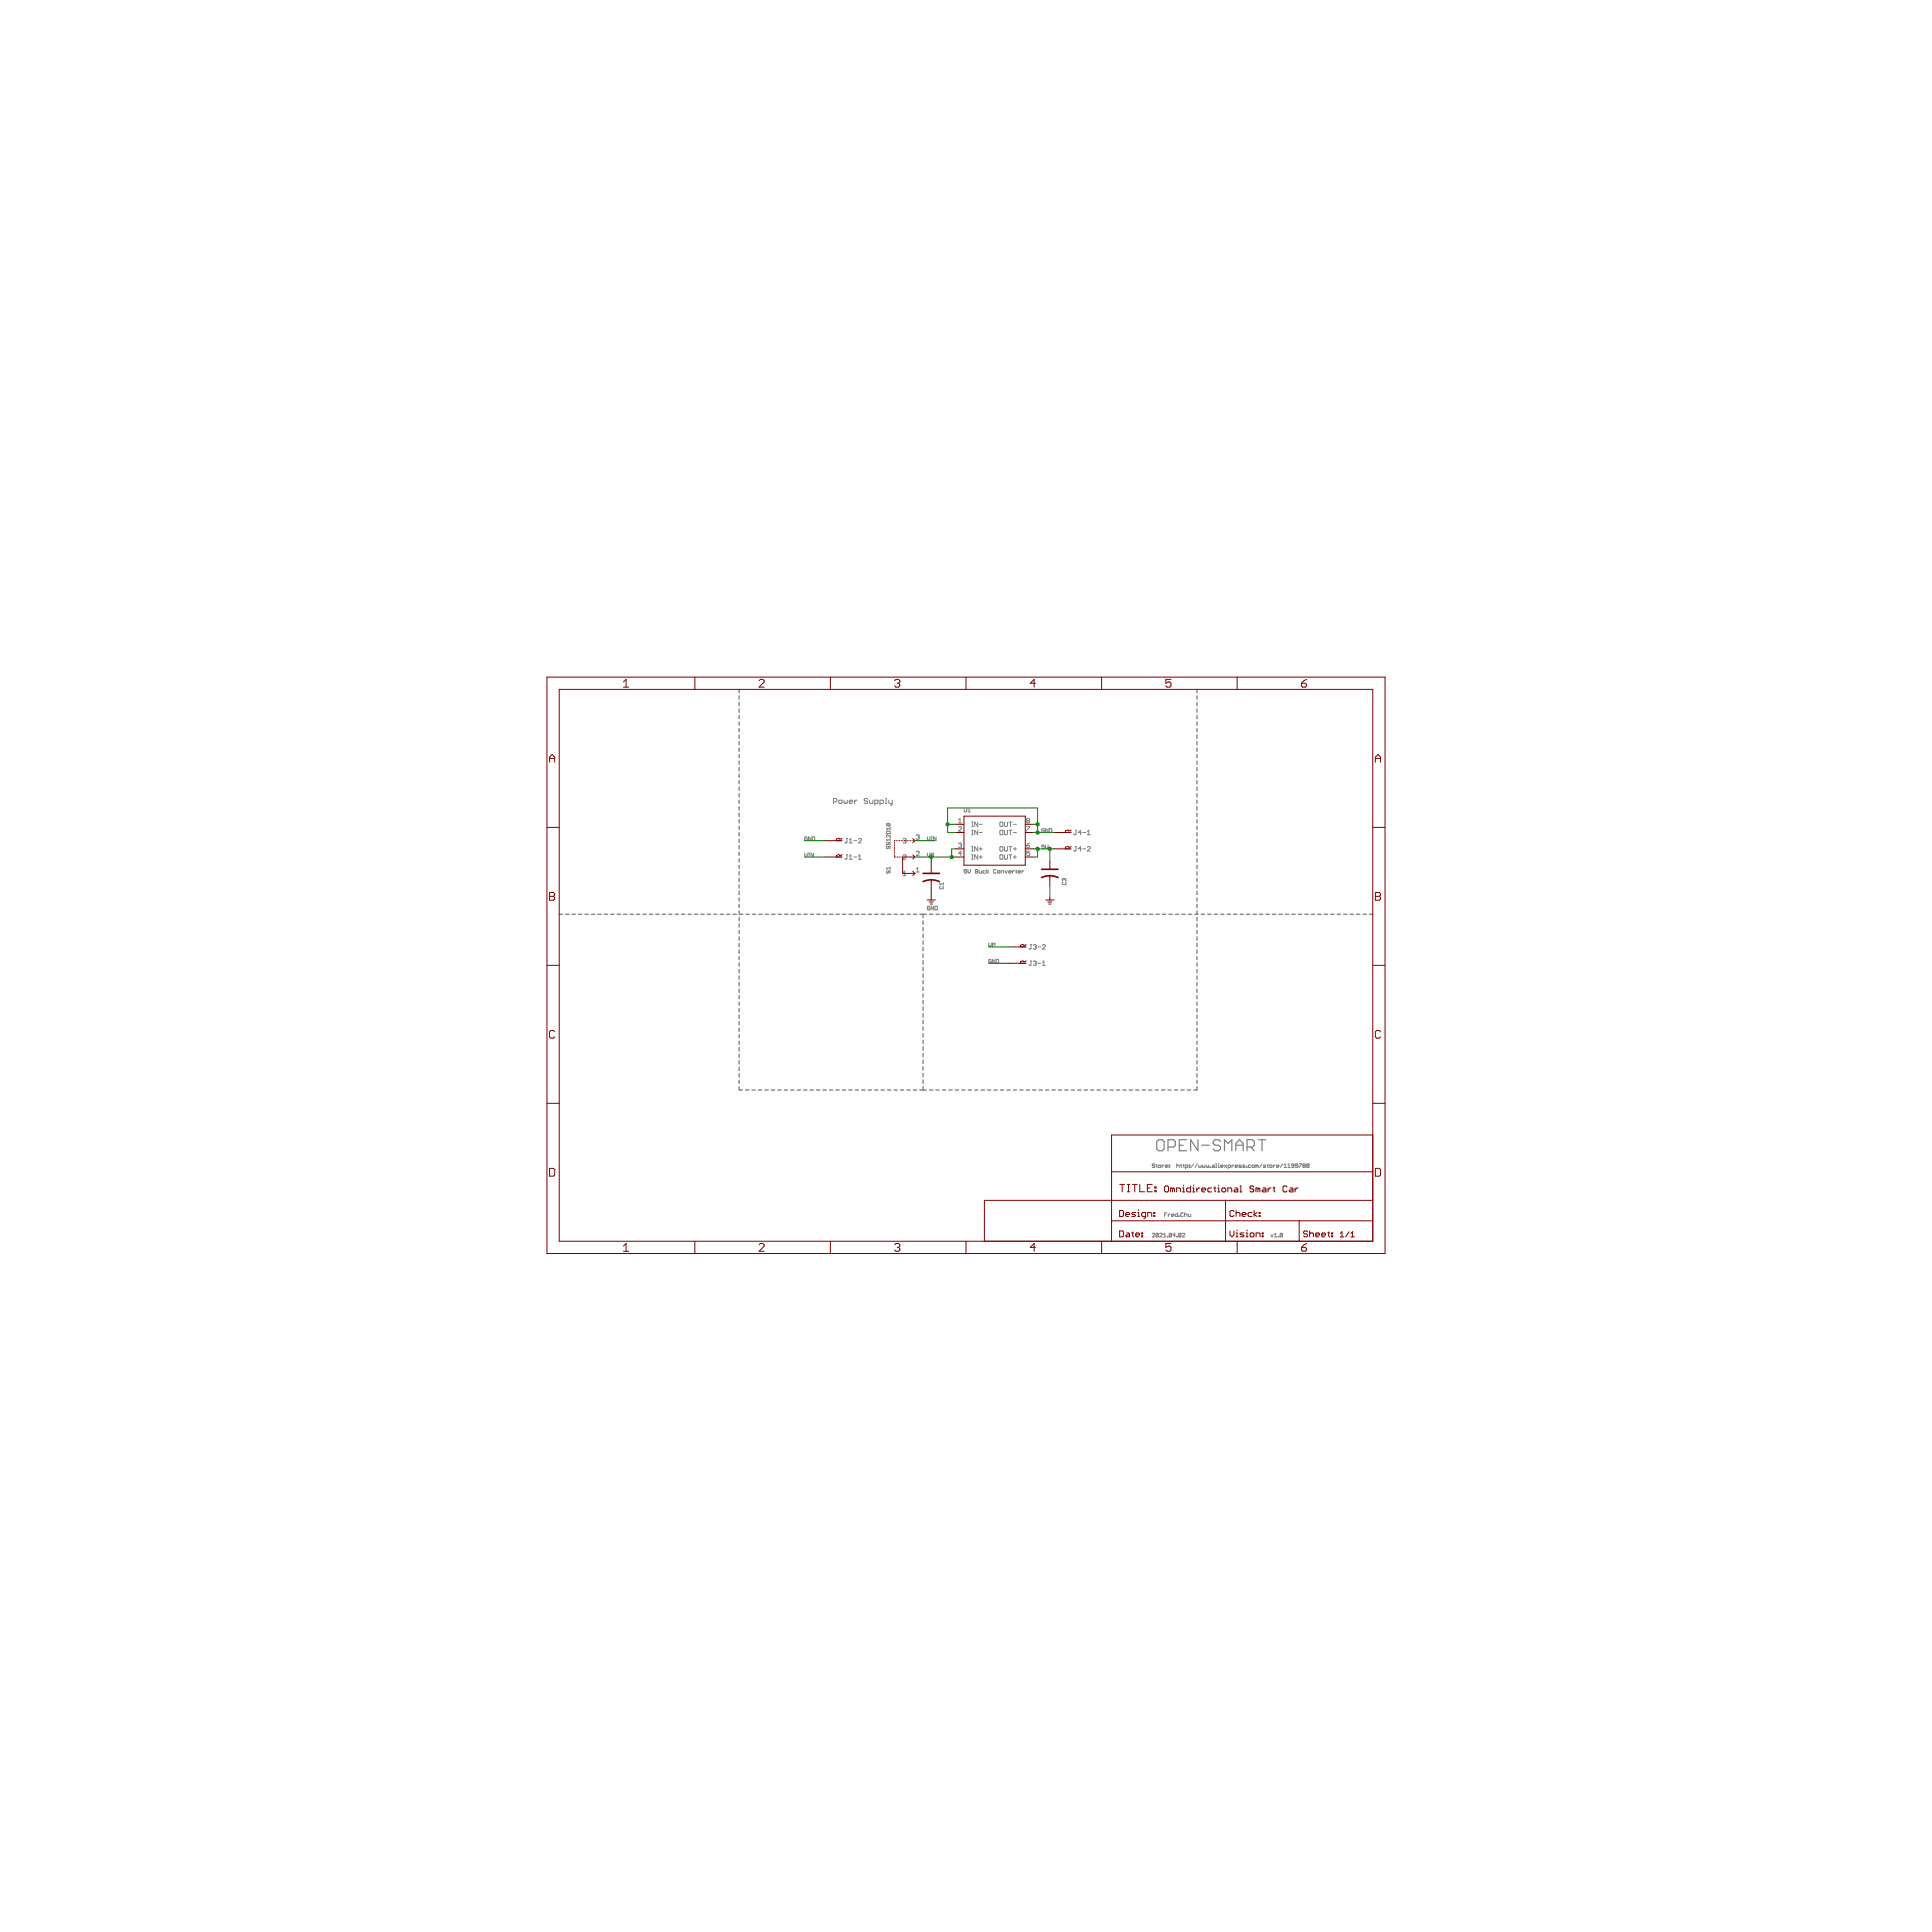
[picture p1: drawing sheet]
<svg xmlns="http://www.w3.org/2000/svg" width="600mm" height="600mm" viewBox="0 0 600 600" stroke-linecap="round" stroke-linejoin="round" font-family="sans-serif">
<g fill="none" stroke="#808080" stroke-width=".31">
<path d="M251.9 259.9v1.1l-.8-1.1v1.1M252.3 259.9l.7 .2-.1 .9h-.6zM258.9 249h.8l.2-.2v-.5l-.2-.3h-.8v1.6M260.8 248.5h.5l.3 .3v.5l-.3 .3h-.5l-.3-.3v-.5zM262.1 248.5v.8l.3 .3 .3-.3 .2 .3 .3-.3v-.8M263.8 249h1l-.2-.5h-.5l-.3 .3v.5l.3 .3h.5M265.4 248.5v1.1M266.2 248.5l-.8 .5M269.5 248.3l-.3-.3h-.5l-.3 .3 .3 .5h.5l.3 .2-.3 .6h-.5l-.3-.3M270.1 248.5v.8l.2 .3h.8v-1.1M271.7 249.6h.8l.3-.3v-.5l-.3-.3h-.8v1.6M273.3 249.6h.8l.3-.3v-.5l-.3-.3h-.8v1.6"/>
<path d="M275 248h.2v1.6M275 249.6h.5M275.3 258.3l1-.2 .2 .8h-1.2zM275.5 255.8l-.2 .6 1 .2M275.5 255.8l1 .2-.2 .6M275.5 255.8l.8 .8M276.1 248.5v.8l.2 .3h.8M276.5 259.3v.8l-.8-.8-.4 .2 .2 .6M276.5 257v.7M276.5 257.4h-1.2l.4 .3M277.1 248.5v1.4l-.5 .2M284.6 259.5l.7-.2 .2 .2-.2 .5"/>
<path d="M285.1 260h.2M285.3 260l.2 .2-.2 .5-.7-.2M288 259.9v.8l.4 .3 .4-.3v-.8M289.2 259.9h.4M289.4 259.9v1.1M290.7 259.9v1.1l-.7-1.1v1.1M297.7 254.7l.5-.5v1.4M297.7 255.6h.9M297.7 257l.2-.2 .7 .2-.9 1.1h.9M299.5 251v1l.2 .2 .5-.2v-1M300.6 252.2h.8M300.6 251.4l.4-.4v1.2"/>
<path d="M301.8 256.7h.5M301.8 255.3h.5M301.8 259.3h.5M301.8 257.9h.5M302 255.3v1.4M302 257.9v1.4M303.7 255.3v1.4l-1-1.4v1.4M303.7 257.9v1.4l-1-1.4v1.4M304.1 256h1M304.1 258.6h1M310.8 255.3l.7 .3v.9l-.2 .2-.7-.2v-.9zM310.8 257.9l.7 .2v.9l-.2 .3-.7-.3v-.9z"/>
<path d="M312 255.3v1.2l.2 .2 .7-.2v-1.2M312 257.9v1.1l.2 .3 .7-.3v-1.1M313.4 255.3h.9M313.4 257.9h.9M313.8 255.3v1.4M313.8 257.9v1.4M314.8 256h.9M314.8 258.6h.9M318.9 256.8h.9l-.9 1.3M319.1 254.9l-.2 .2 .2 .5 .7-.2-.2-.5M319.1 254.9l-.2-.2 .2-.5 .7 .2-.2 .5M319.1 254.9h.5"/>
<path d="M324.4 257.6l-.2-.2-.6 .2v.7l.6 .2 .2-.6h-.4M325.5 257.4v1.1l-.7-1.1v1.1M325.9 257.4l.8 .2-.2 .9h-.6zM334 257.9h.4M334.2 257.9v1.1l-.2 .3-.5-.3M335.8 258.6h-.9l.7-.7v1.4M336.3 258.6h.9M337.7 259.3h.9M337.7 258.3l.5-.4v1.4M249.9 265v.7l.4 .4 .4-.4v-.7M250.7 260.1l-.2-.2-.6 .2v.8l.6 .1 .2-.5h-.4M251.1 266.1h.4"/>
<path d="M251.1 265h.4M251.3 265v1.1M252.7 265v1.1l-.8-1.1v1.1M262.8 265.5h.5M262.8 260.4h.5M263.1 260.4v1.2l-.3 .2-.4-.2M263.1 265.5v1.2l-.3 .2-.4-.2M263.8 261.8h.9M263.8 266.9h.9M263.8 266l.5-.5v1.4M263.8 260.9l.5-.5v1.4M265.2 266.2h.9"/>
<path d="M265.2 261.1h.9M266.6 260.6l.2-.2 .7 .2-.9 1.2h.9M266.6 266.9h.9M266.6 266l.5-.5v1.4M275.5 262.8l-.2 .2 .2 .6 .4-.2 .2-.6 .4 .2-.2 .6M275.5 270.4l-.2 .2 .2 .6 .4-.2 .2-.6 .4 .2-.2 .6M275.5 261.6l-.2 .6 .4 .2 .2-.5 .4-.3 .2 .3-.2 .5M276.5 260.5v.7M276.5 269.3v.7M276.5 269.6h-1.2l.4 .4M276.5 260.9h-1.2l.4 .3M280.5 260.6l.7-.2 .2 .2-.2 .5"/>
<path d="M280.5 265.7l.2-.2 .7 .2-.9 1.2h.9M280.5 271l.5-.4v1.4M280.5 272h.9M281 261.1h.2M281.2 261.1l.2 .2-.2 .5-.7-.2M284.6 264.6l.2-.2 .7 .2-.9 1.2h.9M284.6 270.8h.9M284.6 269.9l.5-.4v1.3M288 265v.7l.4 .4 .4-.4v-.7M289.2 266.1v-1.1l.4 .4 .4-.4v1.1M289.2 261h.4M292 275.3l-.2 .2 .2 .6 1-.2-.2-.6"/>
<path d="M293 274.2v.7M293 274.5h-1.2l.4 .4M297.7 262.1l.7-.3 .2 .3-.2 .4M298.2 262.5h.2M298.4 262.5l.2 .3-.2 .4-.7-.2M298.6 265.1h-.9l.7-.7v1.4M300.2 270.1h-.7v.5l.3-.2 .4 .2-.2 .6-.5-.2M300.6 270.1v.7l.4 .4 .4-.4v-.7M301.8 264.4h.5M301.8 263h.5M301.8 266.9h.5M301.8 265.5h.5"/>
<path d="M302 263v1.4M302 265.5v1.4M303 270.1l.7 .2-.1 .9h-.6zM303 270.6h.6M303.7 263v1.4l-1-1.4v1.4M303.7 265.5v1.4l-1-1.4v1.4M304.1 270.4l.2 .8h.6v-.8M304.1 263.7h1M304.1 266.2h1M304.6 263.2v.9M304.6 265.7v1M306.1 270.4l-.8 .2 .2 .6h.6"/>
<path d="M306.5 270.1v1.1M307 270.4l-.5 .4 .5 .4M309.4 270.3l-.2-.2-.6 .2 .2 .9 .6-.2M309.8 270.6l.6-.2 .2 .6-.6 .2zM310.8 263l.7 .2v.9l-.2 .3-.7-.3v-.9zM310.8 265.5l.7 .2v1l-.2 .2-.7-.2v-1zM311 271.2v-.8l.7 .2v.6M312 263v1.1l.2 .3 .7-.3v-1.1M312 265.5v1.2l.2 .2 .7-.2v-1.2M312.1 270.4l.4 .8 .4-.8M313.3 270.8h.8l-.2-.4-.6 .2 .2 .6h.4M313.4 263h.9"/>
<path d="M313.4 265.5h.9M313.8 263v1.4M313.8 265.5v1.4M314.5 270.4v.8M314.8 263.7h.9M314.8 266.2h.9M315 270.4l-.5 .4M315.2 263.2v.9M315.2 265.7v1M315.4 270.4h.4M315.6 270.3l.2 .9M316.2 270.8h.8l-.2-.4-.6 .2 .2 .6h.4"/>
<path d="M317.4 270.4v.8M318 270.4l-.6 .4M318.9 262.5h.7l.2 .5-.7 .2zM319.8 264.4h-.9v.7l.4-.3 .5 .3-.2 .7-.7-.3M319.8 261.8l-.9 .7M324.4 262.4h-.8v.6l.4-.2 .4 .2-.2 .6-.6-.2M324.8 262.4v.8l.3 .4 .4-.4v-.8M330.1 274l-.2 .2 .2 .6 1-.2-.2-.6M330.5 273.1l-.2-.2-.4 .2 .2 .5M330.5 273.1l.2-.2 .4 .2-.2 .5M330.5 273.1v.2M334 263h.4"/>
<path d="M334.2 263v1.1l-.2 .3-.5-.3M335.8 263.7h-.9l.7-.7v1.4M336.3 263.7h.9M337.7 263.2l.2-.2 .7 .2-.9 1.2h.9M288.8 281.7l-.2-.2-.6 .2v.7l.6 .2 .2-.5h-.4M290 281.5v1.1l-.8-1.1v1.1M290.4 281.5l.7 .2-.1 .9h-.6zM307.1 292.9v.8l.4 .3 .3-.3v-.8M307.8 298.2l-.1-.2-.6 .2v.7l.6 .2 .1-.5h-.3M308.3 294v-1.1l.3 .4 .4-.4v1.1M309 298v1.1l-.7-1.1v1.1M309.4 298l.8 .2-.2 .9h-.6z"/>
<path d="M320 298.5h.5M320 293.4h.5M320.2 298.5v1.2l-.2 .2-.5-.2M320.2 293.4v1.2l-.2 .2-.5-.2M320.9 293.6l.7-.2 .3 .2-.3 .5M320.9 298.7l.7-.2 .3 .2-.3 .5M321.4 299.2h.2M321.4 294.1h.2M321.6 299.2l.3 .2-.3 .5-.7-.2M321.6 294.1l.3 .2-.3 .5-.7-.2M322.3 299.2h1M322.3 294.1h1"/>
<path d="M323.7 293.6l.3-.2 .7 .2-1 1.2h1M323.7 299.9h1M323.7 299l.5-.5v1.4M358.6 361.7l-.1-.2-.6 .2 .2 .4 .5 .1-.1 .4-.6-.2M359.1 361.9h.3M359.2 361.7l.2 .9M360 361.9l.6 .2-.2 .5-.6-.2zM361 361.9v.7M361.6 361.9l-.6 .3M361.7 377.3h.4M362 362.2h.7l-.2-.3-.5 .2 .2 .5h.3M362.5 376.7h-.8v1.1"/>
<path d="M362.9 377.1v.7M363.1 361.9l.2 .2zM363.1 362.4l.2 .2zM363.4 377.1l-.5 .4M363.8 377.5h.8l-.2-.4-.6 .2 .2 .5h.4M365.5 361.5v1.1M365.5 362.1l.6-.2 .2 .7M365.8 376.7v1.1h-.6l-.2-.5 .8-.2M366.2 377.7l.2 .1zM366.7 361.9h.4M366.9 361.7l.2 .9M367.5 361.9h.3"/>
<path d="M367.5 376.9l-.2-.2-.5 .2 .1 .9 .6-.1M367.6 361.7l.2 .9M367.9 377.3l.6-.2 .2 .7M367.9 376.7v1.1M368.2 362.6h.6l.2-.5-.8-.2v1.1M369.1 377.1l.2 .7h.5v-.7M369.4 361.9l.2 .2zM369.4 362.4l.2 .2zM370.7 361.5l-.7 1.1M371.9 361.5l-.8 1.1M372.3 361.9l.2 .7 .6-.2v-.5M373.5 361.9l.2 .7 .5-.2v-.5"/>
<path d="M374.6 361.9l.2 .7 .6-.2v-.5M375.8 362.4l.2 .2zM376.6 361.9l.6 .2v.5h-.6l-.2-.2 .2-.2h.6M377.6 361.5h.2v1.1M377.6 362.6h.4M378.4 362.6h.3M378.4 361.9h.1v.7M378.5 361.3v.2M379.1 362.2h.8l-.2-.3-.6 .2 .2 .5h.4M380.3 361.9l.8 .7M381.1 361.9l-.8 .7M381.5 362.6h.5l.2-.5-.7-.2v1.1"/>
<path d="M382.7 361.9v.7M383.2 361.9l-.5 .3M383.6 362.2h.8l-.2-.3-.6 .2v.3l.6 .2M385.6 361.9h-.6l-.2 .2 .2 .1 .6 .2-.8 .2M386.7 361.9h-.6l-.1 .2 .7 .3-.7 .2M387.1 362.4l.2 .2zM388.5 361.9l-.8 .2 .2 .5h.6M389.1 361.9l.5 .2-.2 .5-.5-.2zM390.4 362.1l-.4-.2v.7M390.4 362.1v.5M390.4 362.1l.2-.2 .2 .2v.5M392 361.5l-.8 1.1"/>
<path d="M393.1 361.9h-.5l-.2 .2 .2 .1 .5 .2-.7 .2M393.6 361.9h.3M393.7 361.7l.2 .9M394.3 362.1l.6-.2 .2 .5-.6 .2zM395.5 361.9v.7M396.1 361.9l-.6 .3M396.5 362.2h.7l-.2-.3-.5 .2v.3l.5 .2M398.4 361.5l-.7 1.1M398.8 362.6h.8M398.8 361.9l.4-.4v1.1M400 362.6h.7M400 361.9l.4-.4v1.1"/>
<path d="M401.9 362.1h-.6l-.1-.2 .1-.4 .6 .2v.7l-.2 .2-.5-.2M403.1 362.1h-.6l-.2-.2 .2-.4 .6 .2v.7l-.2 .2-.6-.2M403.5 361.5h.8l-.8 1.1M404.9 362.1l-.2-.2 .2-.4 .5 .2-.2 .4M404.9 362.1h.3M404.9 362.1l-.2 .1 .2 .4 .5-.2-.2-.3M406 362.1l-.2-.2 .2-.4 .6 .2-.2 .4M406 362.1h.4M406 362.1l-.2 .1 .2 .4 .6-.2-.2-.3M357.9 383.2l.2-.1 .5 .1-.7 1h.7M359.8 383.2v.8l-.2 .2-.5-.2M359.8 383.2l-.6-.1-.1 .9"/>
<path d="M359.8 383.2l-.7 .8M360.2 383.2l.2-.1 .6 .1-.8 1h.8M361.4 384.2h.7M361.4 383.4l.4-.3v1.1M362.6 384l.2 .2zM363.9 383.2l-.2 1-.6-.2M363.9 383.2l-.6-.1-.2 .9M363.9 383.2l-.8 .8M365.1 383.6h-.8l.6-.5v1.1M365.5 384l.2 .2zM366.8 383.2v.8l-.2 .2-.5-.2M366.8 383.2l-.6-.1-.1 .9"/>
<path d="M366.8 383.2l-.7 .8M367.2 383.2l.2-.1 .6 .1-.8 1h.8M394.7 383.4l.4 .8 .4-.8M395.9 384.2h.7M395.9 383.4l.3-.3v1.1M397 384l.2 .2zM398.4 383.2l-.2 1-.6-.2M398.4 383.2l-.6-.1-.2 .9M398.4 383.2l-.8 .8"/>
</g>
<g fill="none" stroke="#808080" stroke-width=".42">
<path d="M229.6 214.1v1.1M229.6 216.2v1M229.6 218.2v1M371.8 214.1v1.1M371.8 216.2v1M371.8 218.2v1M229.6 220.2v1M229.6 222.2v1M229.6 224.2v1.1M229.6 226.3v1M229.6 228.3v1M229.6 230.3v1"/>
<path d="M229.6 232.3v1.1M229.6 234.4v1M229.6 236.4v1M229.6 238.4v1M371.8 220.2v1M371.8 222.2v1M371.8 224.2v1.1M371.8 226.3v1M371.8 228.3v1M371.8 230.3v1M371.8 232.3v1.1M371.8 234.4v1"/>
<path d="M371.8 236.4v1M371.8 238.4v1M229.6 240.4v1M229.6 242.4v1.1M229.6 244.5v1M229.6 246.5v1M229.6 248.5v1M229.6 250.5v1.1M229.6 252.6v1M229.6 254.6v1M229.6 256.6v1M229.6 258.6v1.1"/>
<path d="M371.8 240.4v1M371.8 242.4v1.1M371.8 244.5v1M371.8 246.5v1M371.8 248.5v1M371.8 250.5v1.1M371.8 252.6v1M371.8 254.6v1M371.8 256.6v1M371.8 258.6v1.1M229.6 260.7v1M229.6 262.7v1"/>
<path d="M229.6 264.7v1M229.6 266.7v1.1M229.6 268.8v1M229.6 270.8v1M229.6 272.8v1M229.6 274.8v1M229.6 276.8v1.1M229.6 278.9v1M371.8 260.7v1M371.8 262.7v1M371.8 264.7v1M371.8 266.7v1.1"/>
<path d="M371.8 268.8v1M371.8 270.8v1M371.8 272.8v1M371.8 274.8v1M371.8 276.8v1.1M371.8 278.9v1M173.7 284h1M175.7 284h1M177.7 284h1M179.7 284h1M181.7 284h1M183.7 284h1"/>
<path d="M185.7 284h1M187.7 284h1M189.7 284h1M191.7 284h1M193.7 284h1M195.7 284h1M197.7 284h1M199.7 284h1M201.7 284h1M203.7 284h1M205.7 284h1M207.7 284h1"/>
<path d="M209.7 284h1M211.7 284h1M213.7 284h1M215.7 284h1M217.7 284h1M219.7 284h1M221.7 284h1M223.7 284h1M225.7 284h1M227.7 284h1M229.6 280.9v1M229.6 282.9v1"/>
<path d="M229.6 284.9v1.1M229.6 287v1M229.6 289v1M229.6 291v1M229.6 293v1M229.6 295v1.1M229.6 297.1v1M229.6 299.1v1M229.7 284h1M231.7 284h1M233.7 284h1M235.7 284h1"/>
<path d="M237.7 284h1M239.7 284h1M241.7 284h1M243.7 284h1M245.7 284h1M247.7 284h1M249.7 284h1M251.7 284h1M253.7 284h1M255.7 284h1M257.7 284h1M259.7 284h1"/>
<path d="M261.7 284h1M263.7 284h1M265.7 284h1M267.7 284h1M269.7 284h1M271.7 284h1M273.7 284h1M275.7 284h1M277.7 284h1M279.7 284h1M281.7 284h1M283.7 284h1"/>
<path d="M285.7 284h2M286.7 284v1M286.7 286v1.1M286.7 288.1v1M286.7 290.1v1.1M286.7 292.2v1.1M286.7 294.3v1M286.7 296.3v1.1M286.7 298.4v1M288.7 284h1M290.7 284h1M292.7 284h1.1"/>
<path d="M294.7 284h1.1M296.8 284h1M298.8 284h1M300.8 284h1M302.8 284h1M304.8 284h1M306.8 284h1M308.8 284h1M310.8 284h1M312.8 284h1M314.8 284h1M316.8 284h1.1"/>
<path d="M318.9 284h1M320.9 284h1M322.9 284h1M324.9 284h1M326.9 284h1M328.9 284h1M330.9 284h1M332.9 284h1M334.9 284h1.1M337 284h.9M339 284h1M341 284h1"/>
<path d="M343 284h1M345 284h1M347 284h1M349 284h1M351 284h1M353 284h1M355 284h1M357 284h1.1M359.1 284h1M361.1 284h1M363.1 284h1M365.1 284h1"/>
<path d="M367.1 284h1M369.1 284h1M371.1 284h1M371.8 280.9v1M371.8 282.9v1M371.8 284.9v1.1M371.8 287v1M371.8 289v1M371.8 291v1M371.8 293v1M371.8 295v1.1M371.8 297.1v1"/>
<path d="M371.8 299.1v1M373.1 284h1M375.1 284h1M377.1 284h1M379.2 284h1M381.2 284h1M383.2 284h1M385.2 284h1M387.2 284h1M389.2 284h1M391.2 284h1M393.2 284h1"/>
<path d="M395.2 284h1M397.2 284h1.1M399.2 284h1.1M401.3 284h1M403.3 284h1M405.3 284h1M407.3 284h1M409.3 284h1M411.3 284h1M413.3 284h1M415.3 284h1M417.3 284h1"/>
<path d="M419.3 284h1M421.3 284h1.1M423.4 284h1M425.4 284h1M229.6 301.1v1M229.6 303.1v1.1M229.6 305.2v1M229.6 307.2v1M229.6 309.2v1M229.6 311.2v1.1M229.6 313.3v1M229.6 315.3v1"/>
<path d="M229.6 317.3v1M229.6 319.3v1.1M286.7 300.4v1.1M286.7 302.5v1.1M286.7 304.5v1.1M286.7 306.6v1.1M286.7 308.7v1M286.7 310.7v1.1M286.7 312.8v1M286.7 314.9v1M286.7 316.9v1.1M286.7 319v1"/>
<path d="M371.8 301.1v1M371.8 303.1v1.1M371.8 305.2v1M371.8 307.2v1M371.8 309.2v1M371.8 311.2v1.1M371.8 313.3v1M371.8 315.3v1M371.8 317.3v1M371.8 319.3v1.1M229.6 321.4v1M229.6 323.4v1"/>
<path d="M229.6 325.4v1M229.6 327.4v1M229.6 329.4v1.1M229.6 331.5v1M229.6 333.5v1M229.6 335.5v1M229.6 337.5v1.1h1M231.6 338.6h1M233.6 338.6h1M235.6 338.6h1M237.6 338.6h1M239.6 338.6h1"/>
<path d="M241.6 338.6h1M243.6 338.6h1M245.6 338.6h1M247.6 338.6h1M249.6 338.6h1M251.6 338.6h1M253.6 338.6h1M255.6 338.6h1M257.6 338.6h1M259.6 338.6h1M261.6 338.6h1.1M263.7 338.6h.9"/>
<path d="M265.7 338.6h1M267.7 338.6h1M269.7 338.6h1M271.7 338.6h1M273.7 338.6h1M275.7 338.6h1M277.7 338.6h1M279.7 338.6h1M281.7 338.6h1M283.7 338.6h1M285.7 338.6h2M286.7 321v1.1"/>
<path d="M286.7 323.1v1M286.7 325.1v1.1M286.7 327.2v1.1M286.7 329.3v1M286.7 331.3v1.1M286.7 333.4v1M286.7 335.4v1.1M286.7 337.5v1.1M288.7 338.6h1M290.7 338.6h1M292.7 338.6h1M294.7 338.6h1"/>
<path d="M296.7 338.6h1M298.7 338.6h1M300.7 338.6h1M302.7 338.6h1M304.7 338.6h1M306.7 338.6h1M308.7 338.6h1M310.7 338.6h1M312.7 338.6h1M314.7 338.6h1M316.7 338.6h1M318.7 338.6h1"/>
<path d="M320.7 338.6h1M322.7 338.6h1M324.7 338.6h1M326.7 338.6h1M328.7 338.6h1M330.8 338.6h.9M332.7 338.6h1.1M334.8 338.6h.9M336.7 338.6h1.1M338.8 338.6h.9M340.8 338.6h1M342.8 338.6h.9"/>
<path d="M344.8 338.6h1M346.8 338.6h1M348.8 338.6h1M350.8 338.6h1M352.8 338.6h1M354.8 338.6h1M356.8 338.6h1M358.8 338.6h1M360.8 338.6h1M362.8 338.6h1M364.8 338.6h1M366.8 338.6h1"/>
<path d="M368.8 338.6h1M371.8 337.5v1.1h-1M371.8 321.4v1M371.8 323.4v1M371.8 325.4v1M371.8 327.4v1M371.8 329.4v1.1M371.8 331.5v1M371.8 333.5v1M371.8 335.5v1"/>
</g>
<g fill="none" stroke="#808080" stroke-width=".38">
<path d="M359.9 354h1.1l.6 .6v2.2l-.6 .6h-1.1l-.6-.6v-2.2zM362.8 356.3h1.7l.6-.6v-1.1l-.6-.6h-1.7v3.4M366.3 355.7h1.1M368.6 354h-2.3v3.4h2.3M372.1 354v3.4l-2.3-3.4v3.4M373.3 355.7h2.3M379.1 354.6l-.6-.6h-1.1l-.6 .6v.5l.6 .6h1.1l.6 .6v.5l-.6 .6h-1.1l-.6-.6M380.3 357.4v-3.4l1.2 1.1 1.1-1.1v3.4M383.8 355.7h2.3M383.8 357.4v-2.3l1.2-1.1 1.1 1.1v2.3M387.3 356.3h1.7l.6-.6v-1.1l-.6-.6h-1.7v3.4M388.5 356.3l1.1 1.1"/>
<path d="M390.8 354h2.3M392 354v3.4"/>
</g>
<g fill="none" stroke="#800000" stroke-width=".31">
<path d="M173.7 214.1h252.7v171.4h-252.7zM193.7 211.8l.8-.8v2.4M193.7 213.4h1.6M215.8 210.3v3.8M235.8 211.4l.4-.4h.8l.4 .4v.4l-1.6 1.6h1.6M257.9 210.3v3.8M277.9 211.4l.4-.4h.8l.4 .4v.4l-.4 .4M278.7 212.2h.4M279.1 212.2l.4 .4v.4l-.4 .4h-.8l-.4-.4M300 210.3v3.8M321.6 212.2h-1.6l1.2-1.2v2.4M342.2 210.3v3.8"/>
<path d="M363.7 211h-1.6v1.2l.8-.4h.4l.4 .4v.8l-.4 .4h-.8l-.4-.4M384.3 210.3v3.8M404.2 212.2h1.2l.4 .4v.4l-.4 .4h-.8l-.4-.4zM405.8 211l-.8 .4-.8 .8M170.7 236.7v-1.5l.8-.8 .8 .8v1.5M170.7 235.6h1.6M427.2 235.6h1.6M427.2 236.7v-1.5l.8-.8 .8 .8v1.5M169.9 257h3.8M296.9 256h2.5M296.9 258.6h2.5M299.4 253.5h19.1v15.2h-19.1z"/>
<path d="M318.5 256h2.5M318.5 258.6h2.5M327.3 258.6h5.4M332.7 257.8l-.3 .3h-.5l-.2-.3-.8 .3v.5M426.4 257h3.8M170.7 277.2h1.2l.4 .4v.4l-.4 .4 .4 .4v.4l-.4 .4h-1.2zM170.7 278.4h1.2M256.2 266.2h5.4M256.2 261.1h5.4M261.6 260.3l-.3 .3h-.5l-.3-.3-.7 .3v.5M261.6 265.4l-.3 .3h-.5l-.3-.3-.7 .3v.5M277.8 266.1l.1 .1"/>
<path d="M277.8 261.6v.1M277.8 262.1v.2M277.8 262.6v.2M277.8 263.1v.2M277.8 263.5v.3M277.8 264.2v.1M277.8 264.7v.1M277.8 265.2v.1M277.8 265.7v.1M277.9 261.1l-.1 .1M278.2 266.2h.1M278.3 261.1h.1"/>
<path d="M278.7 266.2h.1M278.8 261.1h.2M279.2 266.2h.1M279.3 261.1h.2M279.7 266.2h.1M279.8 261.1h.2M280.2 266.2h4M280.4 266.2v5.1h3.8M280.4 261.1h.1M280.9 261.1h.1M281.2 261.1h.2M281.7 261.1h.2"/>
<path d="M282.3 261.1h.1M282.8 261.1h.1M283.3 261.1h.1M283.5 270.6l.7 .7M283.5 265.6l.7 .6M283.5 260.5l.7 .6-.7 .6M283.8 261.1h.1M284.2 271.3l-.7 .6M284.2 266.2l-.7 .6M288 279.5h2.5M289.2 268.7v2.6M289.2 273.2v3.2"/>
<path d="M289.2 278.9v.6M296.9 263.7h2.5M296.9 266.2h2.5M318.5 263.7h2.5M318.5 266.2h2.5M324.8 279.5h2.5M326.1 267.5v2.5M326.1 271.9v3.2M326.1 278.9v.6M327.3 263.7h5.4M332.7 262.9l-.3 .2h-.5l-.2-.2-.8 .2v.6M427.2 277.2h1.2l.4 .4v.4l-.4 .4 .4 .4v.4l-.4 .4h-1.2z"/>
<path d="M427.2 278.4h1.2M169.9 299.8h3.8M288.6 280.2h1.3M288.9 280.8h.7M313.4 299.2h5.3M313.4 294.1h5.3M318.7 293.3l-.2 .3h-.6l-.2-.3-.8 .3v.5M318.7 298.4l-.2 .3h-.6l-.2-.3-.8 .3v.5M325.4 280.2h1.3M325.8 280.8h.6M426.4 299.8h3.8M172.3 320.5l-.4-.4h-.8l-.4 .4v1.6l.4 .4h.8l.4-.4"/>
<path d="M428.8 320.5l-.4-.4h-.8l-.4 .4v1.6l.4 .4h.8l.4-.4M169.9 342.7h3.8M426.4 352.5h-81.2v33M426.4 342.7h3.8M170.7 362.9h1.2l.4 .4v1.6l-.4 .4h-1.2zM345.1 372.8h-39.3v12.7M345.2 379.2h81.2M345.2 372.8h81.2M345.2 364h81.2M347.7 376h1l.3 .3v1.2l-.3 .3h-1zM347.8 367.9h1.5M348.6 367.9v2.3"/>
<path d="M349.6 377.2h1.2l-.3-.6h-.6l-.3 .3v.6l.3 .3h.6M350.1 367.9h.8M350.1 370.2h.8M350.5 367.9v2.3M351.7 367.9h1.5M352.4 367.9v2.3M352.7 376.6h-.9l-.3 .3 1.2 .6-.3 .3h-.9M353.4 377.8h.6M353.4 376.6h.3v1.2M353.7 375.7v.3M354 367.9v2.3h1.5M355.8 377.8h-.9l-.3-.3v-.6l.3-.3h.9v1.5l-.6 .3"/>
<path d="M356.4 369h.7M356.5 377.8v-1.2h.9l.3 .3v.9M357.9 367.9h-1.5v2.3h1.5M358.4 376.6h.3v.3h-.3zM358.4 377.5h.3v.3h-.3zM358.7 368.6h.4v.4h-.4zM358.7 369.8h.4v.4h-.4zM362 368.4h.6l.3 .3v1.2l-.3 .3h-.6l-.3-.3v-1.2zM364.2 369.3l-.6-.3v1.2M364.2 369.3v.9M364.2 369.3l.3-.3 .3 .3v.9M365.5 370.2v-1.2h.9l.3 .3v.9"/>
<path d="M367.3 370.2h.6M367.3 369h.3v1.2M367.6 368.1v.3M369.8 368.4v1.8h-.9l-.3-.3v-.6l.3-.3h.9M370.5 370.2h.6M370.5 369h.3v1.2M370.8 368.1v.3M371.7 369v1.2M372.6 369h-.3l-.6 .6M373.3 369.6h1.2l-.3-.6h-.6l-.3 .3v.6l.3 .3h.6M376.3 369h-.9l-.3 .3v.6l.3 .3h.9M377 369h.6"/>
<path d="M377.3 368.7v1.2l.3 .3M378.2 370.2h.7M378.2 369h.3v1.2M378.5 368.1v.3M379.5 369.3l.3-.3h.6l.3 .3v.6l-.3 .3h-.6l-.3-.3zM380.7 372.8v12.7M381.4 370.2v-1.2h.9l.3 .3v.9M383.3 376.3l-.4-.3h-.5l-.4 .3v1.2l.4 .3h.5l.4-.3M383.5 369h.7l.3 .3v.9h-1l-.3-.3 .3-.3h1M383.9 376.9l.3-.3h.6l.3 .3v.9M383.9 376v1.8M385.1 368.4h.3v1.8"/>
<path d="M385.1 370.2h.6M385.8 377.2h1.2l-.3-.6h-.6l-.3 .3v.6l.3 .3h.6M388.9 376.6h-.9l-.4 .3v.6l.4 .3h.9M389.4 368.7l-.3-.3h-.6l-.3 .3 .3 .6h.6l.3 .3-.3 .6h-.6l-.3-.3M389.5 376v1.8M390.4 376.6l-.9 .6 .9 .6M390.7 369.3l-.6-.3v1.2M390.7 369.3v.9M390.7 369.3l.3-.3 .3 .3v.9M391.1 377.5h.3v.3h-.3zM391.1 376.6h.3v.3h-.3zM392.3 369h.6l.3 .3v.9h-.9l-.3-.3 .3-.3h.9"/>
<path d="M393.8 369v1.2M394.8 369h-.4l-.6 .6M395.4 369h.6M395.7 368.7v1.2l.3 .3M399.7 368.7l-.3-.3h-.6l-.3 .3v1.2l.3 .3h.6l.3-.3M400.7 369h.6l.3 .3v.9h-.9l-.3-.3 .3-.3h.9M402.3 369v1.2M403.2 369h-.3l-.6 .6M403.5 379.2v6.3M427.2 362.9h1.2l.4 .4v1.6l-.4 .4h-1.2zM193.7 387l.8-.8v2.4M193.7 388.6h1.6"/>
<path d="M215.8 385.5v3.8M235.8 386.6l.4-.4h.8l.4 .4v.4l-1.6 1.6h1.6M257.9 385.5v3.8M277.9 386.6l.4-.4h.8l.4 .4v.4l-.4 .4M278.7 387.4h.4M279.1 387.4l.4 .4v.4l-.4 .4h-.8l-.4-.4M300 385.5v3.8M321.6 387.4h-1.6l1.2-1.2v2.4M342.2 385.5v3.8M347.7 382.3h1l.3 .3v1.3l-.3 .3h-1zM349.9 382.9h.6l.3 .3v1h-.9l-.3-.3 .3-.3h.9M351.5 382.9h.6"/>
<path d="M351.8 382.6v1.3l.3 .3M352.7 383.6h1.3l-.3-.7h-.6l-.4 .3v.7l.4 .3h.6M354.6 382.9h.3v.3h-.3zM354.6 383.9h.3v.3h-.3zM363.7 386.2h-1.6v1.2l.8-.4h.4l.4 .4v.8l-.4 .4h-.8l-.4-.4M382 382.3v1.3l.7 .6 .6-.6v-1.3M383.9 384.2h.6M383.9 382.9h.3v1.3M384.2 382v.3M384.3 385.5v3.8M386.4 382.9h-.9l-.4 .3 .4 .4h.6l.3 .3-.3 .3h-1M387 384.2h.6"/>
<path d="M387 382.9h.3v1.3M387.3 382v.3M388.6 382.9h.6l.3 .3v.7l-.3 .3h-.6l-.3-.3v-.7zM390.1 384.2v-1.3h1l.3 .3v1M392 382.9h.3v.3h-.3zM392 383.9h.3v.3h-.3zM404.2 387.4h1.2l.4 .4v.4l-.4 .4h-.8l-.4-.4zM405.8 386.2l-.8 .4-.8 .8M406.1 382.6l-.3-.3h-.6l-.3 .6 .3 .3h.6l.3 .7-.3 .3h-.6l-.3-.3M406.8 383.2l.3-.3h.6l.3 .3v1M406.8 382.3v1.9M408.6 383.6h1.3l-.3-.7h-.7l-.3 .3v.7l.3 .3h.7"/>
<path d="M410.5 383.6h1.2l-.3-.7h-.6l-.3 .3v.7l.3 .3h.6M412.4 382.9h.6M412.7 382.6v1.3l.3 .3M413.6 382.9h.3v.3h-.3zM413.6 383.9h.3v.3h-.3zM416.3 383.1l.5-.5v1.6M416.3 384.2h1.1M419 382.6l-1 1.6M419.6 384.2h1M419.6 383.1l.5-.5v1.6"/>
</g>
<path d="M286.7 273.8a6.1 6.1 0 0 1 5.1 0M286.7 271.3h5.1M323.5 272.5a6.1 6.1 0 0 1 5.1 0M323.5 270h5.1" fill="none" stroke="#800000" stroke-width=".51"/>
<path d="M169.9 210.3h260.3v179h-260.3z" fill="none" stroke="#800000" stroke-width=".32"/>
<g fill="none" stroke="#008000" stroke-width=".31">
<path d="M294.3 256h2.6M296.9 258.6h-2.6v-7.6h28v7.6M321 258.6h6.3M321 256h1.3M249.9 261.1h6.3M249.9 266.2h6.3M284.2 261.1h6.3M284.2 266.2h12.7M289.2 266.2v2.5M289.2 276.4v2.5M296.9 263.7h-1.3v2.5M321 263.7h6.3"/>
<path d="M322.3 263.7v2.5h-1.3M326.1 263.7v3.8M326.1 275.1v3.8M307 299.2h6.4M307 294.1h6.4"/>
</g>
<g fill="#008000" stroke="#008000" stroke-width=".31">
<circle cx="322.3" cy="258.6" r=".51"/>
<circle cx="294.3" cy="256" r=".51"/>
<circle cx="322.3" cy="256" r=".51"/>
<circle cx="322.3" cy="263.7" r=".51"/>
<circle cx="326.1" cy="263.7" r=".51"/>
<circle cx="295.6" cy="266.2" r=".51"/>
<circle cx="289.2" cy="266.2" r=".51"/>
</g>
</svg>
